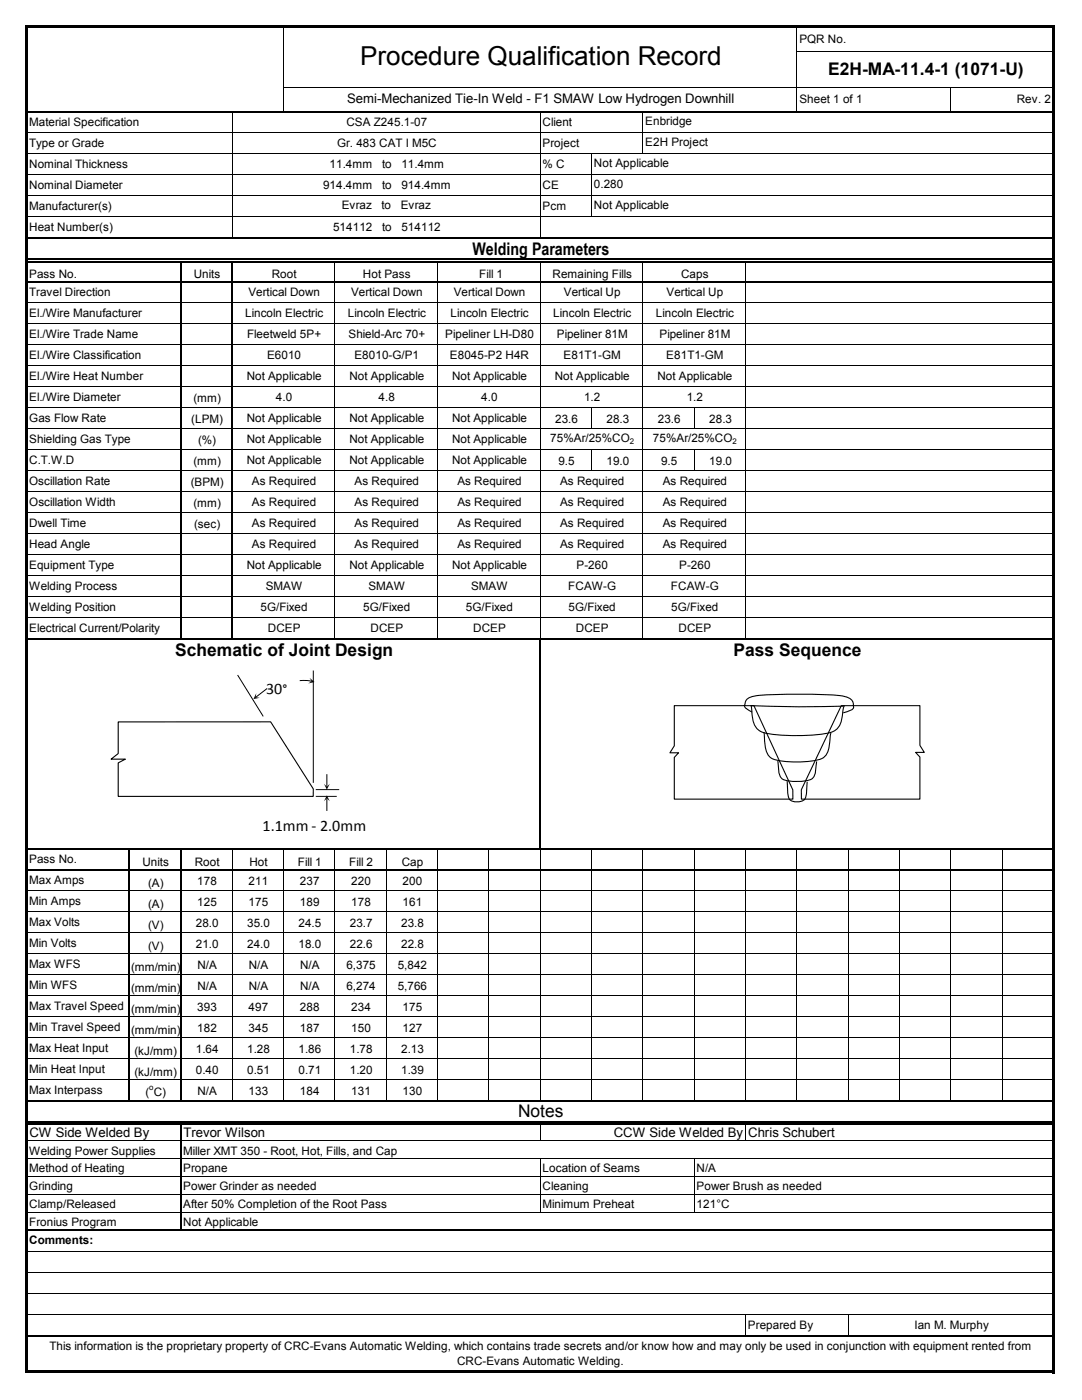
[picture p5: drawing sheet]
<svg xmlns="http://www.w3.org/2000/svg" width="216mm" height="279mm" viewBox="0 0 216 279" stroke-linecap="round" stroke-linejoin="round" font-family="sans-serif">
<defs><g id="words">
<text font-size="5.2" x="71.9" y="13">Procedure Qualification Record</text>
<g font-size="3.5">
<text x="165.3" y="15">E2H-MA-11.4-1 (1071-U)</text>
<text x="94.3" y="50.8">Welding Parameters</text>
<text x="35" y="131">Schematic of Joint Design</text>
<text x="146.3" y="131">Pass Sequence</text>
<text x="103.4" y="223">Notes</text>
</g>
<g font-size="3.2">
<text x="53.1" y="138.5">30°</text>
<text x="52.4" y="165.8">1.1mm - 2.0mm</text>
</g>
<g font-size="2.6">
<text x="69.3" y="20.6">Semi-Mechanized Tie-In Weld - F1 SMAW Low Hydrogen Downhill</text>
<text x="5.9" y="226.9">CW Side Welded By</text>
<text x="36.6" y="226.9">Trevor Wilson</text>
<text x="122.5" y="226.9">CCW Side Welded By</text>
<text x="149.3" y="226.9">Chris Schubert</text>
</g>
<g font-size="2.3">
<text x="159.5" y="8.5">PQR No.</text>
<text x="159.5" y="20.5">Sheet 1 of 1</text>
<text x="202.9" y="20.5">Rev. 2</text>
<text x="5.8" y="25.1">Material Specification</text>
<text x="5.8" y="29.2">Type or Grade</text>
<text x="67.3" y="29.2">Gr. 483 CAT I M5C</text>
<text x="69.1" y="25.1">CSA Z245.1-07</text>
<text x="108.3" y="25.1">Client</text>
<text x="108.3" y="29.2">Project</text>
<text x="128.8" y="25">Enbridge</text>
<text x="128.8" y="29.2">E2H Project</text>
<text x="5.8" y="33.4">Nominal Thickness</text>
<text x="65.8" y="33.4">11.4mm</text>
<text x="76.2" y="33.4">to</text>
<text x="80.1" y="33.4">11.4mm</text>
<text x="108.3" y="33.6">% C</text>
<text x="118.5" y="33.4">Not Applicable</text>
<text x="5.8" y="41.8">Manufacturer(s)</text>
<text x="5.8" y="37.6">Nominal Diameter</text>
<text x="64.5" y="37.6">914.4mm</text>
<text x="68.2" y="41.8">Evraz</text>
<text x="76.1" y="41.8">to</text>
<text x="76.2" y="37.6">to</text>
<text x="80" y="41.8">Evraz</text>
<text x="80.1" y="37.6">914.4mm</text>
<text x="108.3" y="37.8">CE</text>
<text x="108.3" y="42">Pcm</text>
<text x="118.5" y="41.8">Not Applicable</text>
<text x="118.5" y="37.6">0.280</text>
<text x="5.8" y="46">Heat Number(s)</text>
<text x="66.4" y="46">514112</text>
<text x="76.2" y="46">to</text>
<text x="80.1" y="46">514112</text>
<text x="5.8" y="59">Travel Direction</text>
<text x="5.8" y="55.4">Pass No.</text>
<text x="38.7" y="55.4">Units</text>
<text x="49.6" y="59">Vertical Down</text>
<text x="54.2" y="55.4">Root</text>
<text x="70" y="59">Vertical Down</text>
<text x="72.4" y="55.4">Hot Pass</text>
<text x="90.5" y="59">Vertical Down</text>
<text x="95.6" y="55.4">Fill 1</text>
<text x="110.3" y="55.4">Remaining Fills</text>
<text x="112.5" y="59">Vertical Up</text>
<text x="133" y="59">Vertical Up</text>
<text x="135.9" y="55.4">Caps</text>
<text x="5.8" y="63.2">El./Wire Manufacturer</text>
<text x="48.9" y="63.2">Lincoln Electric</text>
<text x="69.4" y="63.2">Lincoln Electric</text>
<text x="89.9" y="63.2">Lincoln Electric</text>
<text x="110.4" y="63.2">Lincoln Electric</text>
<text x="130.9" y="63.2">Lincoln Electric</text>
<text x="5.8" y="67.4">El./Wire Trade Name</text>
<text x="5.8" y="71.6">El./Wire Classification</text>
<text x="49.3" y="67.4">Fleetweld 5P+</text>
<text x="53.3" y="71.6">E6010</text>
<text x="69.5" y="67.4">Shield-Arc 70+</text>
<text x="70.7" y="71.6">E8010-G/P1</text>
<text x="88.8" y="67.4">Pipeliner LH-D80</text>
<text x="89.8" y="71.6">E8045-P2 H4R</text>
<text x="111.1" y="67.4">Pipeliner 81M</text>
<text x="112.5" y="71.6">E81T1-GM</text>
<text x="131.6" y="67.4">Pipeliner 81M</text>
<text x="133" y="71.6">E81T1-GM</text>
<text x="5.8" y="75.8">El./Wire Heat Number</text>
<text x="49.2" y="75.8">Not Applicable</text>
<text x="69.7" y="75.8">Not Applicable</text>
<text x="90.2" y="75.8">Not Applicable</text>
<text x="110.7" y="75.8">Not Applicable</text>
<text x="131.2" y="75.8">Not Applicable</text>
<text x="5.8" y="80">El./Wire Diameter</text>
<text x="38.6" y="80.1">(mm)</text>
<text x="55.1" y="80">4.0</text>
<text x="75.6" y="80">4.8</text>
<text x="96" y="80">4.0</text>
<text x="116.5" y="80">1.2</text>
<text x="137" y="80">1.2</text>
<text x="5.8" y="84.2">Gas Flow Rate</text>
<text x="5.8" y="88.3">Shielding Gas Type</text>
<text x="38.2" y="84.3">(LPM)</text>
<text x="39.5" y="88.5">(%)</text>
<text x="49.2" y="84.2">Not Applicable</text>
<text x="49.2" y="88.3">Not Applicable</text>
<text x="69.7" y="84.2">Not Applicable</text>
<text x="69.7" y="88.3">Not Applicable</text>
<text x="90.2" y="84.2">Not Applicable</text>
<text x="90.2" y="88.3">Not Applicable</text>
<text x="109.8" y="88.2">75%Ar/25%CO</text>
<text x="110.8" y="84.3">23.6</text>
<text x="121" y="84.3">28.3</text>
<text x="130.3" y="88.2">75%Ar/25%CO</text>
<text x="131.3" y="84.3">23.6</text>
<text x="141.5" y="84.3">28.3</text>
<text x="5.8" y="92.5">C.T.W.D</text>
<text x="38.6" y="92.7">(mm)</text>
<text x="49.2" y="92.5">Not Applicable</text>
<text x="69.7" y="92.5">Not Applicable</text>
<text x="90.2" y="92.5">Not Applicable</text>
<text x="111.4" y="92.7">9.5</text>
<text x="121" y="92.7">19.0</text>
<text x="131.9" y="92.7">9.5</text>
<text x="141.5" y="92.7">19.0</text>
<text x="5.8" y="96.7">Oscillation Rate</text>
<text x="5.8" y="100.9">Oscillation Width</text>
<text x="38" y="96.9">(BPM)</text>
<text x="38.6" y="101.1">(mm)</text>
<text x="50.3" y="96.7">As Required</text>
<text x="50.3" y="100.9">As Required</text>
<text x="70.8" y="96.7">As Required</text>
<text x="70.8" y="100.9">As Required</text>
<text x="91.3" y="96.7">As Required</text>
<text x="91.3" y="100.9">As Required</text>
<text x="111.7" y="96.7">As Required</text>
<text x="111.7" y="100.9">As Required</text>
<text x="132.2" y="96.7">As Required</text>
<text x="132.2" y="100.9">As Required</text>
<text x="5.8" y="105.1">Dwell Time</text>
<text x="38.7" y="105.3">(sec)</text>
<text x="50.3" y="105.1">As Required</text>
<text x="70.8" y="105.1">As Required</text>
<text x="91.3" y="105.1">As Required</text>
<text x="111.7" y="105.1">As Required</text>
<text x="132.2" y="105.1">As Required</text>
<text x="5.8" y="113.5">Equipment Type</text>
<text x="5.8" y="109.3">Head Angle</text>
<text x="49.2" y="113.5">Not Applicable</text>
<text x="50.3" y="109.3">As Required</text>
<text x="69.7" y="113.5">Not Applicable</text>
<text x="70.8" y="109.3">As Required</text>
<text x="90.2" y="113.5">Not Applicable</text>
<text x="91.3" y="109.3">As Required</text>
<text x="111.7" y="109.3">As Required</text>
<text x="115" y="113.5">P-260</text>
<text x="132.2" y="109.3">As Required</text>
<text x="135.5" y="113.5">P-260</text>
<text x="5.8" y="117.7">Welding Process</text>
<text x="53" y="117.7">SMAW</text>
<text x="73.5" y="117.7">SMAW</text>
<text x="94" y="117.7">SMAW</text>
<text x="113.4" y="117.7">FCAW-G</text>
<text x="133.9" y="117.7">FCAW-G</text>
<text x="5.8" y="121.9">Welding Position</text>
<text x="52" y="121.9">5G/Fixed</text>
<text x="72.5" y="121.9">5G/Fixed</text>
<text x="93" y="121.9">5G/Fixed</text>
<text x="113.4" y="121.9">5G/Fixed</text>
<text x="133.9" y="121.9">5G/Fixed</text>
<text x="5.8" y="126.1">Electrical Current/Polarity</text>
<text x="53.5" y="126.1">DCEP</text>
<text x="73.9" y="126.1">DCEP</text>
<text x="94.4" y="126.1">DCEP</text>
<text x="114.9" y="126.1">DCEP</text>
<text x="135.4" y="126.1">DCEP</text>
<text x="5.8" y="172.2">Pass No.</text>
<text x="28.4" y="172.8">Units</text>
<text x="38.9" y="172.8">Root</text>
<text x="49.8" y="172.8">Hot</text>
<text x="59.4" y="172.8">Fill 1</text>
<text x="69.7" y="172.8">Fill 2</text>
<text x="80.2" y="172.8">Cap</text>
<text x="5.8" y="176.4">Max Amps</text>
<text x="29.5" y="177">(A)</text>
<text x="39.4" y="176.6">178</text>
<text x="49.6" y="176.6">211</text>
<text x="59.8" y="176.6">237</text>
<text x="70.1" y="176.6">220</text>
<text x="80.3" y="176.6">200</text>
<text x="5.8" y="180.6">Min Amps</text>
<text x="5.8" y="184.8">Max Volts</text>
<text x="29.5" y="181.2">(A)</text>
<text x="29.5" y="185.4">(V)</text>
<text x="39.1" y="185">28.0</text>
<text x="39.4" y="180.8">125</text>
<text x="49.3" y="185">35.0</text>
<text x="49.6" y="180.8">175</text>
<text x="59.6" y="185">24.5</text>
<text x="59.8" y="180.8">189</text>
<text x="69.8" y="185">23.7</text>
<text x="70.1" y="180.8">178</text>
<text x="80" y="185">23.8</text>
<text x="80.3" y="180.8">161</text>
<text x="5.8" y="189">Min Volts</text>
<text x="29.5" y="189.6">(V)</text>
<text x="39.1" y="189.1">21.0</text>
<text x="49.3" y="189.1">24.0</text>
<text x="59.6" y="189.1">18.0</text>
<text x="69.8" y="189.1">22.6</text>
<text x="80" y="189.1">22.8</text>
<text x="5.8" y="193.2">Max WFS</text>
<text x="5.8" y="197.4">Min WFS</text>
<text x="26.1" y="193.8">(mm/min)</text>
<text x="26.1" y="197.9">(mm/min)</text>
<text x="39.4" y="193.3">N/A</text>
<text x="39.4" y="197.5">N/A</text>
<text x="49.6" y="193.3">N/A</text>
<text x="49.6" y="197.5">N/A</text>
<text x="59.9" y="193.3">N/A</text>
<text x="59.9" y="197.5">N/A</text>
<text x="69.1" y="193.3">6,375</text>
<text x="69.1" y="197.5">6,274</text>
<text x="79.4" y="193.3">5,842</text>
<text x="79.4" y="197.5">5,766</text>
<text x="5.8" y="201.5">Max Travel Speed</text>
<text x="26.1" y="202.1">(mm/min)</text>
<text x="39.4" y="201.7">393</text>
<text x="49.6" y="201.7">497</text>
<text x="59.8" y="201.7">288</text>
<text x="70.1" y="201.7">234</text>
<text x="80.3" y="201.7">175</text>
<text x="5.8" y="209.9">Max Heat Input</text>
<text x="5.8" y="205.7">Min Travel Speed</text>
<text x="26.1" y="206.3">(mm/min)</text>
<text x="39.4" y="205.9">182</text>
<text x="49.6" y="205.9">345</text>
<text x="59.8" y="205.9">187</text>
<text x="70.1" y="205.9">150</text>
<text x="80.3" y="205.9">127</text>
<text x="5.8" y="214.1">Min Heat Input</text>
<text x="26.8" y="210.5">(kJ/mm)</text>
<text x="26.8" y="214.7">(kJ/mm)</text>
<text x="39.1" y="210.1">1.64</text>
<text x="39.1" y="214.3">0.40</text>
<text x="49.3" y="210.1">1.28</text>
<text x="49.3" y="214.3">0.51</text>
<text x="59.6" y="210.1">1.86</text>
<text x="59.6" y="214.3">0.71</text>
<text x="69.8" y="210.1">1.78</text>
<text x="69.8" y="214.3">1.20</text>
<text x="80" y="210.1">2.13</text>
<text x="80" y="214.3">1.39</text>
<text x="5.8" y="218.3">Max Interpass</text>
<text x="29" y="218.7">( C)</text>
<text x="39.4" y="218.5">N/A</text>
<text x="49.6" y="218.5">133</text>
<text x="59.8" y="218.5">184</text>
<text x="70.1" y="218.5">131</text>
<text x="80.3" y="218.5">130</text>
<text x="5.8" y="230.4">Welding Power Supplies</text>
<text x="5.8" y="234">Method of Heating</text>
<text x="36.6" y="230.4">Miller XMT 350 - Root, Hot, Fills, and Cap</text>
<text x="36.6" y="234">Propane</text>
<text x="108.3" y="234">Location of Seams</text>
<text x="139" y="234">N/A</text>
<text x="5.8" y="237.5">Grinding</text>
<text x="36.6" y="237.5">Power Grinder as needed</text>
<text x="108.3" y="237.5">Cleaning</text>
<text x="139" y="237.5">Power Brush as needed</text>
<text x="5.8" y="241.1">Clamp/Released</text>
<text x="5.8" y="244.6">Fronius Program</text>
<text x="36.6" y="241.1">After 50% Completion of the Root Pass</text>
<text x="36.6" y="244.6">Not Applicable</text>
<text x="108.3" y="241.1">Minimum Preheat</text>
<text x="139" y="241.1">121°C</text>
<text x="5.8" y="248.2">Comments:</text>
<text x="9.9" y="269.4">This information is the proprietary property of CRC-Evans Automatic Welding, which contains trade secrets and/or know how and may only be used in conjunction with equipment rented from</text>
<text x="149.3" y="265.2">Prepared By</text>
<text x="182.5" y="265.2">Ian M. Murphy</text>
<text x="91.2" y="272.3">CRC-Evans Automatic Welding.</text>
</g>
<g font-size="1.6">
<text x="125.7" y="88.6">2</text>
<text x="146.2" y="88.6">2</text>
<text x="29.8" y="217.6">o</text>
</g>
</g></defs>
<g fill="none" stroke="#000" stroke-width=".2">
<path d="M56.6 5.6v16.5M56.6 17.5h153.4M159 5.6v16.5M159 10.3h51M189.7 17.5v4.6M5.6 26.5h204.4M5.6 30.7h204.4M5.6 34.9h204.4M5.6 39h204.4M46.3 22.4v24.9M107.8 22.4v24.9M118 30.7v12.6"/>
<path d="M128.3 22.4v8.3M5.6 43.2h204.4M66.8 52.4v3.7M66.8 56.4v70.9M87.3 52.4v3.7M87.3 56.4v70.9M107.8 52.4v3.7M107.8 56.4v70.9M128.3 52.4v3.7M128.3 56.4v70.9M148.8 52.4v3.7M148.8 56.4v70.9"/>
<path d="M5.6 60.4h30.3M5.6 64.6h30.3M5.6 68.8h30.3M5.6 73h30.3M5.6 77.2h30.3M36.2 60.4h10M36.2 64.6h10M36.2 68.8h10M36.2 73h10M36.2 77.2h10M46.5 60.4h163.5M46.5 64.6h163.5"/>
<path d="M46.5 68.8h163.5M46.5 73h163.5M46.5 77.2h163.5M5.6 81.4h30.3M5.6 85.6h30.3M5.6 89.8h30.3M5.6 94h30.3M5.6 98.1h30.3M36.2 81.4h10M36.2 85.6h10M36.2 89.8h10M36.2 94h10"/>
<path d="M36.2 98.1h10M46.5 81.4h163.5M46.5 85.6h163.5M46.5 89.8h163.5M46.5 94h163.5M46.5 98.1h163.5M118 81.4v4.2M118 89.8v4.2M138.5 81.4v4.2M138.5 89.8v4.2M5.6 102.3h30.3M5.6 106.5h30.3"/>
<path d="M5.6 110.7h30.3M5.6 114.9h30.3M5.6 119.1h30.3M36.2 102.3h10M36.2 106.5h10M36.2 110.7h10M36.2 114.9h10M36.2 119.1h10M46.5 102.3h163.5M46.5 106.5h163.5M46.5 110.7h163.5M46.5 114.9h163.5"/>
<path d="M46.5 119.1h163.5M5.6 123.3h30.3M36.2 123.3h10M46.5 123.3h163.5M5.6 177.8h20.1M26 177.8h9.9M36.2 177.8h173.8M46.3 169.6v3.9M46.3 173.8v45.8M56.6 169.6v3.9M56.6 173.8v45.8M66.8 169.6v3.9"/>
<path d="M66.8 173.8v45.8M77.1 169.6v3.9M77.1 173.8v45.8M87.3 169.6v3.9M87.3 173.8v45.8M97.5 169.6v3.9M97.5 173.8v45.8M107.8 169.6v3.9M107.8 173.8v45.8M118 169.6v3.9M118 173.8v45.8M128.3 169.6v3.9"/>
<path d="M128.3 173.8v45.8M138.5 169.6v3.9M138.5 173.8v45.8M148.8 169.6v3.9M148.8 173.8v45.8M159 169.6v3.9M159 173.8v45.8M169.3 169.6v3.9M169.3 173.8v45.8M179.5 169.6v3.9M179.5 173.8v45.8M189.7 169.6v3.9"/>
<path d="M189.7 173.8v45.8M200 169.6v3.9M200 173.8v45.8M5.6 182h20.1M5.6 186.2h20.1M5.6 190.4h20.1M5.6 194.6h20.1M5.6 198.8h20.1M26 182h9.9M26 186.2h9.9M26 190.4h9.9M26 194.6h9.9"/>
<path d="M26 198.8h9.9M36.2 182h173.8M36.2 186.2h173.8M36.2 190.4h173.8M36.2 194.6h173.8M36.2 198.8h173.8M5.6 203h20.1M5.6 207.2h20.1M5.6 211.3h20.1M5.6 215.5h20.1M26 203h9.9M26 207.2h9.9"/>
<path d="M26 211.3h9.9M26 215.5h9.9M36.2 203h173.8M36.2 207.2h173.8M36.2 211.3h173.8M36.2 215.5h173.8M5.6 227.7h30.3M5.6 231.2h30.3M5.6 234.8h30.3M5.6 238.4h30.3M36.2 227.7h173.8M36.2 231.2h173.8"/>
<path d="M36.2 234.8h173.8M36.2 238.4h173.8M107.8 224.5v3.2M107.8 231.3v10.6M138.5 231.3v10.6M148.8 224.5v3.2M5.6 241.9h30.3M5.6 249.7h204.4M5.6 253.9h204.4M5.6 258.2h204.4M36.2 241.9h173.8M5.6 262.4h204.4"/>
<path d="M148.8 262.4v4.1M169.3 262.4v4.1"/>
</g>
<g fill="none" stroke="#000" stroke-width=".3">
<path d="M5.6 22.3h204.4M5.6 47.4h204.4M5.6 51.7h204.4M5.6 52.3h204.4M5.6 56.2h204.4M36.1 52.4v75.2M46.3 52.4v75.2M5.6 127.5h204.4M107.8 127.6v42M5.6 169.4h204.4M5.6 173.6h204.4M25.8 169.6v50.3"/>
<path d="M36.1 169.6v50.3M5.6 219.7h204.4M5.6 223.8h204.4M5.6 224.4h204.4M36.1 224.5v21.1M5.6 245.5h204.4M5.6 266.6h204.4"/>
</g>
<g fill="#000">
<path d="M5.6 5h204.9v.6h-204.9z" fill-rule="evenodd"/>
<path d="M5.1 5h.5v269h-.5z" fill-rule="evenodd"/>
<path d="M5.6 273.5h204.9v.5h-204.9z" fill-rule="evenodd"/>
<path d="M210 5.6h.5v268.4h-.5z" fill-rule="evenodd"/>
</g>
<path d="M23.6 144.1h30.4l8.5 13.4v1.4h-38.9v-6.7l1.4-.7h-2.8l1.4-1.1z" fill-rule="evenodd" fill="#fff"/>
<path d="M23.6 144.1h30.4l8.5 13.4v1.4h-38.9v-6.7l1.4-.7h-2.8l1.4-1.1z" fill="none" stroke="#000" stroke-width=".22"/>
<path d="M47.4 134.7l5.1 8.3M53.3 137.4l-2.3 1.8M59.8 135.8h1.5l.9 .2M62.5 133.8v22.4M63 158.9h4.2M63 157.6h4.7M65.2 159.3v2.5M65.2 154.5v2.5" fill="none" stroke="#000" stroke-width=".2"/>
<g fill="#000">
<path d="M51.1 138.3l-.1 .9 .8 .1-1.2 .2z" fill-rule="evenodd"/>
<path d="M61.8 135.3l1 .8-1.3 .3 .7-.4z" fill-rule="evenodd"/>
<path d="M64.6 156.4l.6 .6 .6-.6-.6 1.2z" fill-rule="evenodd"/>
<path d="M65.2 158.7l.6 1.2-.6-.6-.6 .6z" fill-rule="evenodd"/>
</g>
<path d="M134.5 140.8h15.9l7.8 16.8v1.9h-23.7v-8.3l.9-1h-1.7l.8-1.4z" fill-rule="evenodd" fill="#fff"/>
<path d="M134.5 140.8h15.9l7.8 16.8v1.9h-23.7v-8.3l.9-1h-1.7l.8-1.4z" fill="none" stroke="#000" stroke-width=".22"/>
<path d="M167.9 140.8h15.7v8l.8 1.4h-1.7l.9 .9v8.4h-23.7v-1.9z" fill-rule="evenodd" fill="#fff"/>
<path d="M149.8 140.8l9.6 .3 9.2-.2M149.9 140.8l.2 1.6a3.6 3.6 0 0 0 2.9 4 37.8 37.8 0 0 0 12.9-.3 3.6 3.6 0 0 0 2.2-3.5l.3-1.6M150.1 142.1l-.5-.2a1.14 1.14 0 0 1-.9-1.5 1.63 1.63 0 0 1 1.7-1.4 106.7 106.7 0 0 1 17.2-.2 2.79 2.79 0 0 1 2.6 1.3l.1 .4a.99 .99 0 0 1-.6 1.3l-1.4 .5M152.4 146.1l.1 1.1a6.9 6.9 0 0 0 1 3.8 5.3 5.3 0 0 0 3.2 1h3.5a12 12 0 0 0 3.8-.6 3.4 3.4 0 0 0 1.6-3.3l.2-1.8M155.2 151.8l.1 .9a3.8 3.8 0 0 0 .9 2.8 9.2 9.2 0 0 0 5.7 0 2.85 2.85 0 0 0 .9-2.6l.2-.9M157.1 155.9v1.1a5.1 5.1 0 0 0 .5 2.6 2.6 2.6 0 0 0 2.9 0 9 9 0 0 0 .6-3.6M167.9 140.8h15.7v8l.8 1.4h-1.7l.9 .9v8.4h-23.7v-1.9z" fill="none" stroke="#000" stroke-width=".22"/>
<use href="#words"/>
</svg>
